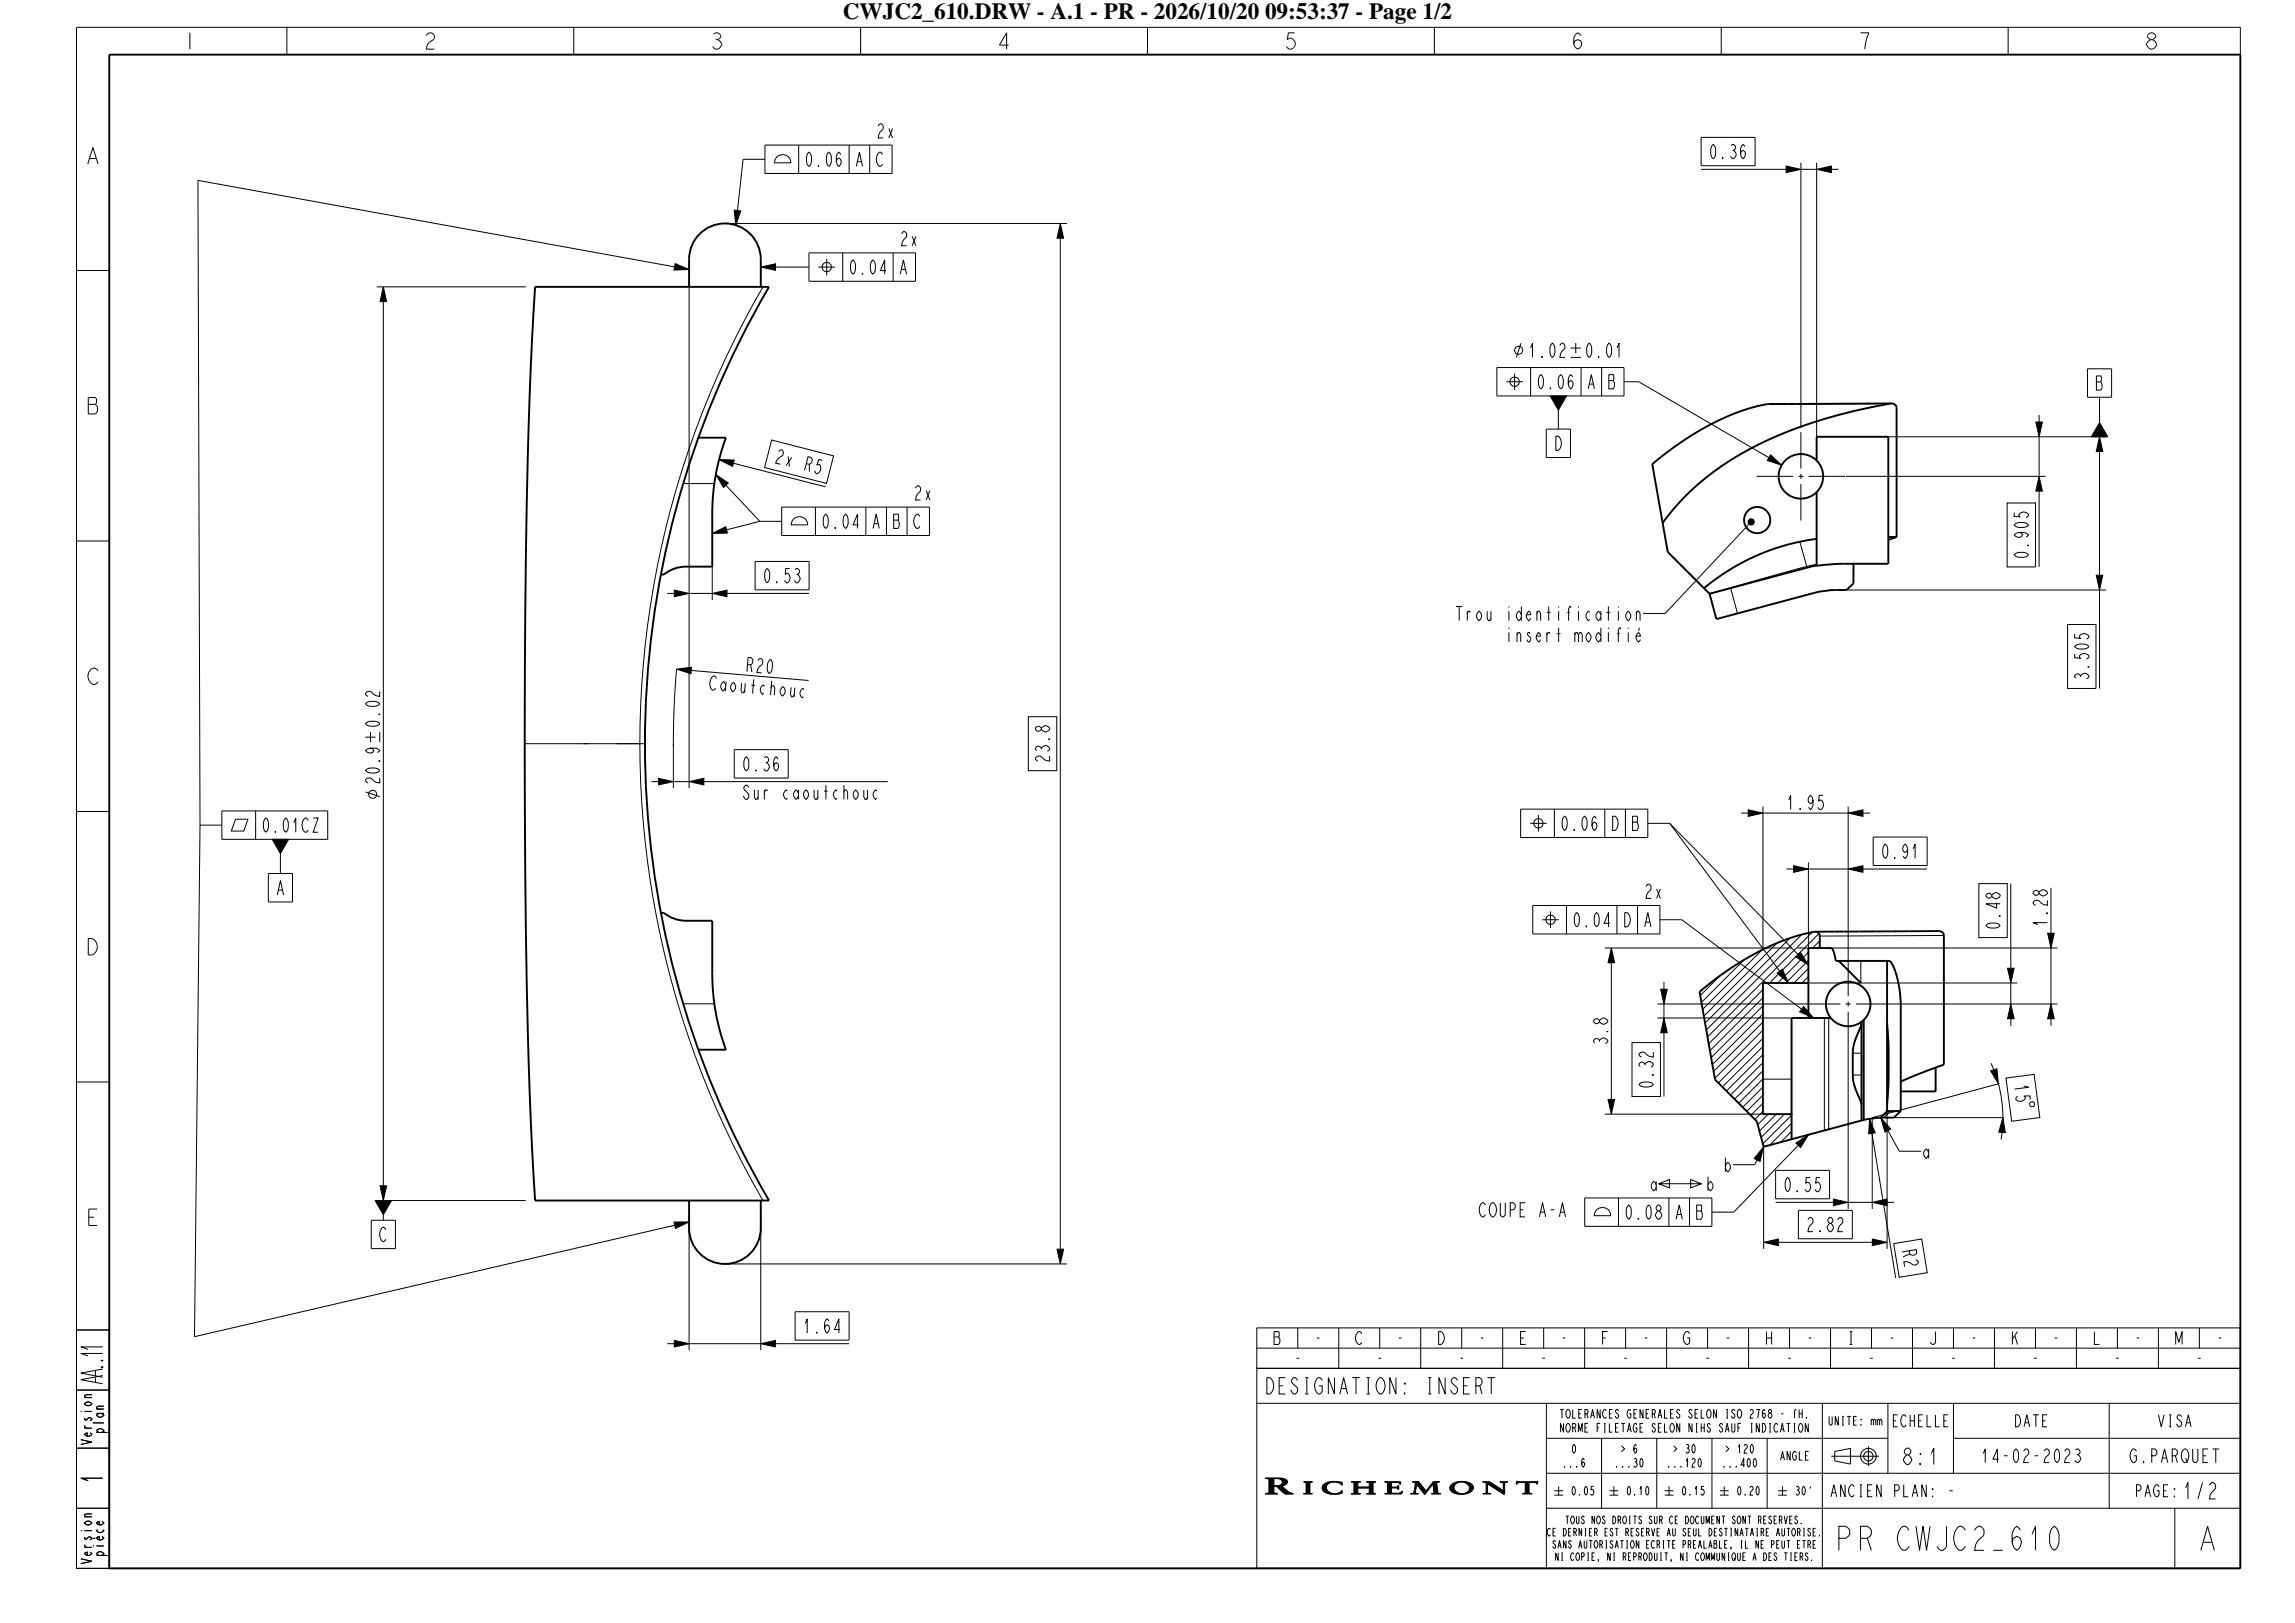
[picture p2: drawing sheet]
<svg xmlns="http://www.w3.org/2000/svg" width="420mm" height="297mm" viewBox="0 0 420 297" stroke-linecap="round" stroke-linejoin="round" font-family="sans-serif">
<defs><g id="words">
<g font-size="5.7">
<text x="335.1" y="283.7">PR CWJC2_610</text>
<text x="401.8" y="283.7">A</text>
</g>
<g font-size="5.2">
<text x="18.8" y="252.9" transform="rotate(-90 18.8 252.9)">A.1</text>
<text x="18.8" y="271.8" transform="rotate(-90 18.8 271.8)">1</text>
</g>
<g font-size="4.8">
<text x="286.8" y="65.4">±</text>
<text x="69.5" y="136.4" transform="rotate(-90 69.5 136.4)">±</text>
</g>
<text font-size="4.2" x="154.3" y="3.5">CWJC2_610.DRW - A.1 - PR - 2026/10/20 09:53:37 - Page 1/2</text>
<g font-size="3.9">
<text x="231.3" y="255.1">DESIGNATION:INSERT</text>
<text x="347.5" y="268">8:1</text>
<text x="399.3" y="274.3">1/2</text>
</g>
<g font-size="3.4">
<text x="160.3" y="25.2">2x</text>
<text x="312.6" y="29">0.36</text>
<text x="164.6" y="45">2x</text>
<text x="279.5" y="65.4">1.02</text>
<text x="289.9" y="65.4">0.01</text>
<text x="383.3" y="71.4">B</text>
<text x="284.3" y="82.4">D</text>
<text x="141.5" y="84.6" transform="rotate(14 141.5 84.6)">2x R5</text>
<text x="167.1" y="91.5">2x</text>
<text x="139.5" y="106.6">0.53</text>
<text x="371.2" y="102.4" transform="rotate(-90 371.2 102.4)">0.905</text>
<text x="266.1" y="113.6">Trou identification</text>
<text x="275.2" y="117.5">insert modifié</text>
<text x="136.2" y="122.9" transform="rotate(5 136.2 122.9)">R20</text>
<text x="382.3" y="124.7" transform="rotate(-90 382.3 124.7)">3.505</text>
<text x="129.6" y="126.2" transform="rotate(5 129.6 126.2)">Caoutchouc</text>
<text x="69.5" y="133.4" transform="rotate(-90 69.5 133.4)">0.02</text>
<text x="69.5" y="143.7" transform="rotate(-90 69.5 143.7)">20.9</text>
<text x="135.7" y="141.1">0.36</text>
<text x="192.1" y="139.7" transform="rotate(-90 192.1 139.7)">23.8</text>
<text x="135.7" y="146.3">Sur caoutchouc</text>
<text x="326.8" y="148.1">1.95</text>
<text x="344.1" y="157.1">0.91</text>
<text x="50.4" y="163.8">A</text>
<text x="300.8" y="164.4">2x</text>
<text x="366" y="170.3" transform="rotate(-90 366 170.3)">0.48</text>
<text x="374.7" y="169.8" transform="rotate(-90 374.7 169.8)">1.28</text>
<text x="294.2" y="191.4" transform="rotate(-90 294.2 191.4)">3.8</text>
<text x="302.6" y="199.4" transform="rotate(-90 302.6 199.4)">0.32</text>
<text x="368.6" y="198.4" transform="rotate(83 368.6 198.4)">15°</text>
<text x="315.3" y="214.4">b</text>
<text x="351.6" y="212">a</text>
<text x="301.7" y="217.9">a</text>
<text x="312.1" y="217.9">b</text>
<text x="326.2" y="218.1">0.55</text>
<text x="69.2" y="227.2">C</text>
<text x="269.2" y="222.7">COUPE A-A</text>
<text x="330.4" y="225.4">2.82</text>
<text x="348" y="228.7" transform="rotate(81 348 228.7)">R2</text>
<text x="146.8" y="243.9">1.64</text>
</g>
<g font-size="3.3">
<text x="361.3" y="267.7">14-02-2023</text>
<text x="388.6" y="267.7">G.PARQUET</text>
</g>
<g font-size="3.1">
<text x="232.7" y="246">B</text>
<text x="247.7" y="246">C</text>
<text x="262.7" y="246">D</text>
<text x="277.7" y="246">E</text>
<text x="292.7" y="246">F</text>
<text x="307.7" y="246">G</text>
<text x="322.7" y="246">H</text>
<text x="337.7" y="246">I</text>
<text x="352.7" y="246">J</text>
<text x="367.7" y="246">K</text>
<text x="382.7" y="246">L</text>
<text x="397.7" y="246">M</text>
</g>
<g font-size="2.9">
<text x="345.5" y="261.1">ECHELLE</text>
<text x="368.1" y="261.1">DATE</text>
<text x="394.3" y="261.1">VISA</text>
<text x="334.8" y="273.9">ANCIEN PLAN:-</text>
<text x="391" y="273.9">PAGE:</text>
</g>
<g font-size="2.6">
<text x="19" y="262.8" transform="rotate(-90 19 262.8)">plan</text>
<text x="16.8" y="265.1" transform="rotate(-90 16.8 265.1)">Version</text>
<text x="16.8" y="287" transform="rotate(-90 16.8 287)">Version</text>
<text x="19" y="285.4" transform="rotate(-90 19 285.4)">pièce</text>
</g>
<g font-size="2.3">
<text x="240.5" y="245.8">-</text>
<text x="255.5" y="245.8">-</text>
<text x="270.5" y="245.8">-</text>
<text x="285.5" y="245.8">-</text>
<text x="300.5" y="245.8">-</text>
<text x="315.5" y="245.8">-</text>
<text x="330.5" y="245.8">-</text>
<text x="345.5" y="245.8">-</text>
<text x="360.5" y="245.8">-</text>
<text x="375.5" y="245.8">-</text>
<text x="390.5" y="245.8">-</text>
<text x="405.5" y="245.8">-</text>
<text x="236.8" y="249.5">-</text>
<text x="251.8" y="249.5">-</text>
<text x="266.8" y="249.5">-</text>
<text x="281.8" y="249.5">-</text>
<text x="296.8" y="249.5">-</text>
<text x="311.8" y="249.5">-</text>
<text x="326.8" y="249.5">-</text>
<text x="341.8" y="249.5">-</text>
<text x="356.8" y="249.5">-</text>
<text x="371.8" y="249.5">-</text>
<text x="386.8" y="249.5">-</text>
<text x="401.8" y="249.5">-</text>
</g>
<g font-size="2.1">
<text x="282.7" y="259.5">TOLERANCES GENERALES SELON ISO 2768 - fH.</text>
<text x="282.7" y="262.1">NORME FILETAGE SELON NIHS SAUF INDICATION</text>
<text x="333.9" y="260.8">UNITE: mm</text>
<text x="285.6" y="268.5">...6</text>
<text x="287.4" y="265.9">0</text>
<text x="295" y="268.5">...30</text>
<text x="296.3" y="265.9">&gt; 6</text>
<text x="304.5" y="268.5">...120</text>
<text x="305.8" y="265.9">&gt; 30</text>
<text x="314.6" y="268.5">...400</text>
<text x="315.2" y="265.9">&gt; 120</text>
<text x="325.3" y="267.2">ANGLE</text>
</g>
<g font-size="1.8">
<text x="280.1" y="281.1">CE DERNIER EST RESERVE AU SEUL DESTINATAIRE AUTORISE.</text>
<text x="283.9" y="278.8">TOUS NOS DROITS SUR CE DOCUMENT SONT RESERVES.</text>
<text x="281.2" y="283.3">SANS AUTORISATION ECRITE PREALABLE, IL NE PEUT ETRE</text>
<text x="281.7" y="285.6">NI COPIE, NI REPRODUIT, NI COMMUNIQUE A DES TIERS.</text>
</g>
</g></defs>
<g fill="none" stroke="#000" stroke-width=".18">
<path d="M34.7 6v3M52.5 5v5M78 6.5l.6-.5h.3l.6 .5v.5l-.9 .8-.4 .5-.2 .7h1.5M105 5v5M130.6 6.3l.4-.3a.77 .77 0 0 1 .9 .8l-.6 .5M131 7.3h.3M131.3 7.3l.8 .7a1.06 1.06 0 0 1-1.1 1l-.6-.5M157.5 5v5M184.6 8.3h-1.7l1.3-2.3v3M210 5v5M236.9 6h-1.1l-.2 1.3 .4-.3a1.01 1.01 0 0 1 1.1 1 1.01 1.01 0 0 1-1.1 1l-.6-.5M262.5 5v5"/>
<path d="M288.2 7.5l.6-.2 .5 .2a1.07 1.07 0 0 1-.5 1.5 1.07 1.07 0 0 1-.6-1.5zM289.3 6.5l-.5-.5-.4 .3-.4 .7v1M315 5v5M340.5 6h1.5l-.6 1.8-.2 1.2M367.5 5v5M393.6 7.3l-.6-.5a.77 .77 0 0 1 .9-.8l.6 .5-.2 .5-.4 .3M393.6 7.3l-.8 .7a1.06 1.06 0 0 0 1.1 1l.8-.7v-.3l-.4-.5-.4-.2M393.6 7.3h.3M410 10v-5h-396v282h6v-43.6h-6M16.1 30l.9-3 .9 3M16.4 29h1.2M134.4 38.5l1.2 .1-.9 2.6z"/>
<path d="M140 26.5h23.3v5.2h-23.3zM140 29.1h-4l-1 9.4M142.2 28.7a1.53 1.53 0 0 1 1.6-.3 1.53 1.53 0 0 1 1 1.4h-3.1l.1-.5zM146.2 26.5v5.2M147.8 28.1l.2-.3a1.93 1.93 0 0 1 0 2.6 2.03 2.03 0 0 1-.2-2.3zM149.8 30.2l.1 .2h-.1zM151.5 28.1l.2-.3a1.93 1.93 0 0 1 0 2.6 2.03 2.03 0 0 1-.2-2.3zM153.9 28.3l-.4-.5a1.93 1.93 0 0 0 0 2.6 1.09 1.09 0 0 0 .4-1.3l-.4-.2-.3 .2-.1 .5M155.4 26.5v5.2M156.7 30.4l.6-2.6 .5 2.6M156.9 29.6h.7M159.2 26.5v5.2"/>
<path d="M161.5 28.3l-.3-.5a.79 .79 0 0 0-.7 .7 1.75 1.75 0 0 0 .4 1.9h.3l.3-.4M311.3 25.1h9.9v5.2h-9.9zM311.3 31h15.6M326.9 30.4l2.7 .6-2.7 .6zM329.6 29.8v48.5M329.6 31h2.9M332.5 31l2.7-.6v1.2zM332.5 29.8v50.1M335.2 31h1.3M14 49.5h6M69 52.5h27.2M70.2 52.5l.6 2.7h-1.2z"/>
<path d="M70.2 55.2v161.8M123.5 48.8l-87.3-15.8 .4 118M123.6 48.2l2.5 1.1-2.8 .1zM126.1 52.5v91.7M132.7 40.9h62.5M139.2 48.9l2.7-.6v1.2zM139.2 48.9h8.8M139.6 52.5a166.3 166.3 0 0 0 0 167.2M148 46.3h19.5v5.2h-19.5zM149.8 48.9h3M151.3 47.4v3M154.2 46.3v5.2"/>
<path d="M155.9 47.8l.2-.2a1.93 1.93 0 0 1 0 2.6 2.03 2.03 0 0 1-.2-2.4zM157.8 50l.1 .2h-.1zM159.5 47.8l.2-.2a1.93 1.93 0 0 1 0 2.6 2.03 2.03 0 0 1-.2-2.4zM162.1 49.5h-1l.8-1.9v2.6M163.4 46.3v5.2M164.8 50.2l.5-2.6 .6 2.6M165 49.3h.7M194 40.9l.6 2.7h-1.2zM194 43.6v185M16.2 72.8h1.3l.2 .2v.8l-.2 .2 .3 .5v.8l-.3 .5h-1.3zM16.2 74h1.3M273.9 67.3h23.3v5.2h-23.3z"/>
<path d="M275.7 69.9h3M277.2 68.3v3.1M278.4 62.8l-.9 2.6M280.1 67.3v5.2M281.8 68.8l.2-.2a1.93 1.93 0 0 1 0 2.6 2.03 2.03 0 0 1-.2-2.4zM283 78.5h4.4v5.2h-4.4zM283.7 72.5h3l-1.5 2.6zM283.7 70.9l.1 .3h-.1zM285.2 75.1v3.4M285.4 68.8l.2-.2a1.93 1.93 0 0 1 0 2.6 2.03 2.03 0 0 1-.2-2.4zM287.8 69l-.3-.4a1.93 1.93 0 0 0 0 2.6 1.09 1.09 0 0 0 .3-1.3l-.3-.3-.4 .3-.1 .4M289.3 67.3v5.2"/>
<path d="M290.7 71.2l.5-2.6 .6 2.6M290.9 70.3h.7M293.1 67.3v5.2M294.4 68.6h.8l.1 .2-.1 .8a1.19 1.19 0 0 1 0 1.6h-.8zM294.4 69.6h.8M297.2 69.9h2.7l23.8 13.9M329.6 79.1v6.7M345.6 79.9h39.8M346 73.8l-22.6 .2M372.6 77.2h1.2l-.6 2.7zM373.2 75.9v1.3M373.2 79.9v7.3"/>
<path d="M382 67.5h4.4v5.2h-4.4zM384.2 79.9l.6 2.7h-1.2zM384.2 77.3l1.5 2.6h-3zM384.2 72.7v4.6M14 99h6M125 88.5h5.7M130.3 97.6l2.5-1.2 .3 1.1zM131 86.8l2.3 1.6-.9 .8zM131.6 84.1l2.8 .1-.3 1.2zM132.8 88.8l6.3 6.6M134.2 84.8l16.9 4.3M139.1 95.4l-6.1 1.6"/>
<path d="M139.1 95.4h4M141.2 80.5l11.3 2.9-1.2 5.1-11.4-2.9zM143.1 92.8h27v5.2h-27zM145.2 95a1.53 1.53 0 0 1 1.7-.3 1.53 1.53 0 0 1 .9 1.3h-3l.1-.5zM149.2 92.8v5.2M150.9 94.3l.2-.2a1.93 1.93 0 0 1 0 2.6 2.03 2.03 0 0 1-.2-2.4zM152.8 96.5l.1 .2h-.1zM154.5 94.3l.3-.2a1.93 1.93 0 0 1 0 2.6 2.03 2.03 0 0 1-.3-2.4zM157.1 96h-1l.8-1.9v2.6M158.5 92.8v5.2M159.8 96.7l.5-2.6 .6 2.6M160 95.8h.7"/>
<path d="M162.2 92.8v5.2M163.5 94.1h.8l.2 .2-.2 .9a1.19 1.19 0 0 1 0 1.5h-.8zM163.5 95.2h.8M166 92.8v5.2M168.3 94.5l-.3-.4a.79 .79 0 0 0-.7 .6 1.75 1.75 0 0 0 .5 2h.2l.3-.4M319.9 95.2l.4-.3 .5 .1 .3 .5-.3 .5-.5 .1-.4-.3zM320.1 95.9l-15.4 16.4M321.5 87.2h6.7M324 83.2l2.1 1.9-2.7-.8zM329.1 87.2h.9M329.4 99.1l1.2 4.6M329.6 86.7v.9"/>
<path d="M329.6 88.6v6.6M331 87.2h6.7M337.8 87.2h36.6M367.3 92h5.2v11.7h-5.2zM373.2 87.2l.6 2.7h-1.2zM373.2 89.9v13.8M384.2 82.6v22.7M122.1 108.6h1.3M123.4 108l2.7 .6-2.7 .6zM126.1 108.6h4.2M130.3 108.6l2.7-.6v1.2zM130.3 103.7v6.1"/>
<path d="M133 108.6h15.1M138.2 102.7h9.9v5.2h-9.9zM316.7 107.6l1.3 4.7M330.6 103.7l.1 .2M330.6 103.7l-17.7 4.9M330.6 103.7h.1M332.5 103.3l-1.9 .4M337.9 108h47.5M378.4 114.3h5.2v11.7h-5.2zM383.6 105.3h1.2l-.6 2.7zM384.2 108v18M17.9 122.8l-.5-.5a1.44 1.44 0 0 0-1.2 2.2l.8 .8h.4l.5-.5"/>
<path d="M96 136.1h22M123.2 136.1v8.1M123.8 122.5l2.8-.4-.2 1.2zM123.8 122.5l-.4 7-.2 7M126.5 122.7l21.5 1.8M134.4 137.2h9.9v5.2h-9.9zM188.2 131.2h5.2v9.8h-5.2zM14 148.5h6M36.6 151l-1 93.6 87.9-20.4M36.6 151h4M40.6 148.4h19.4v5.2h-19.4zM43.1 149.9h2.3l-.8 2.2h-2.3z"/>
<path d="M46.8 148.4v5.2M48.4 149.9l.3-.2a1.93 1.93 0 0 1 0 2.6 2.03 2.03 0 0 1-.3-2.4zM49.1 159.9h4.4v5.2h-4.4zM49.8 153.6h3l-1.5 2.6zM50.4 152.1l.1 .2h-.1zM51.3 156.2v3.7M52.1 149.9l.2-.2a1.93 1.93 0 0 1 0 2.6 2.03 2.03 0 0 1-.2-2.4zM53.8 150.6l.3-.9v2.6M56.4 150.1l-.3-.4a.79 .79 0 0 0-.7 .6 1.75 1.75 0 0 0 .4 2h.3l.3-.4M57.3 149.7h.9l-.9 2.6h.9M66.9 144.9l2.6 .9M119.2 143h1.3"/>
<path d="M120.5 142.4l2.7 .6-2.7 .6zM123.2 143h2.9M126.1 143l2.7-.6v1.2zM128.8 143h33.7M278.3 148.1h23.3v5.2h-23.3zM280 150.7h3.1M281.5 149.1v3.1M284.5 148.1v5.2M286.1 149.6l.2-.2a1.93 1.93 0 0 1 0 2.6 2.03 2.03 0 0 1-.2-2.4zM288.1 151.7l.1 .3h-.1zM289.8 149.6l.2-.2a1.93 1.93 0 0 1 0 2.6 2.03 2.03 0 0 1-.2-2.4zM292.1 149.8l-.3-.4a1.93 1.93 0 0 0 0 2.6 1.09 1.09 0 0 0 .3-1.3l-.3-.3-.3 .3-.1 .4"/>
<path d="M293.7 148.1v5.2M295.1 149.4a.8 .8 0 0 1 .9 .6 1.75 1.75 0 0 1-.4 2h-.5zM297.5 148.1v5.2M298.8 149.4h.8l.1 .2-.1 .8a1.19 1.19 0 0 1 0 1.6h-.8zM298.8 150.4h.8M301.6 150.7h4M305.6 150.7l20.1 27M305.6 150.7l23.5 24M318.6 148.8h1.3M319.9 148.2l2.7 .6-2.7 .6zM322.6 147.6v25.9M322.6 148.8h15.6"/>
<path d="M326.9 159h1.3M328.2 158.4l2.7 .6-2.7 .6zM330.9 157.8v15.7h-1.9M330.9 159h7.3M338.2 148.8l2.7-.6v1.2zM338.2 159l2.7-.6v1.2zM338.2 147.6v34.7M340.9 159h11.8M340.9 148.8h1.3M342.8 153.2h9.9v5.2h-9.9zM16.2 171.8a1.47 1.47 0 0 1 1.4 .6 1.47 1.47 0 0 1 .1 1.6l-.8 .8h-.7zM280.5 165.7h23.3v5.2h-23.3z"/>
<path d="M282.2 168.3h3.1M283.8 166.8v3M286.7 165.7v5.2M288.3 167.2l.3-.2a1.93 1.93 0 0 1 0 2.6 2.03 2.03 0 0 1-.3-2.4zM290.3 169.4l.1 .2h-.1zM292 167.2l.2-.2a1.93 1.93 0 0 1 0 2.6 2.03 2.03 0 0 1-.2-2.4zM293.7 173.5h34.3M294.6 169h-1l.8-2v2.6M294.9 173.5l.6 2.7h-1.2zM294.9 176.2v25M295.9 165.7v5.2M297.3 167a.8 .8 0 0 1 1 .7 1.75 1.75 0 0 1-.5 1.9h-.5z"/>
<path d="M299.7 165.7v5.2M301 169.6l.6-2.6 .5 2.6M301.2 168.7h.7M303.8 168.3h4l21.9 16.4M304.5 179.7v1.3M314.8 178.6l-3.6 3.6M319.2 175.7l-7.8 7.7M322.5 173.8l-10.9 10.9M325.2 172.6l-13.4 13.4M325.2 178.1l1-.7 1.1 2.5zM327.6 171.7l-15.6 15.5M328.6 175.1l.9-.8 1.4 2.3z"/>
<path d="M329.7 171l-17.4 17.5M330.9 174.3l-5.6 5.6M330.9 175.7l-4.1 4.2M330.9 177.2l-2.6 2.7M330.9 178.7l-1.1 1.2M330.9 179.9h38.3M331.7 170.6l-19.2 19.2M332.9 170.8l-9.1 9.1M333 172.2l-1.3 1.3M335.1 173.5h41.4M340.5 175.8v4.1M355.7 171.2l-22.7 .1"/>
<path d="M362.1 161.7h5.2v9.9h-5.2zM367.4 177.2h1.2l-.6 2.7zM368 161.7v15.5M368 179.9v3.8M374.7 170.8h1.2l-.6 2.7zM375.3 162.5v8.3M375.3 173.5v10.2M14 198h6M125 183.7h5.7M298.7 190.8h5.2v9.9h-5.2zM303.3 186.3h24.6M303.3 183.7h33.5"/>
<path d="M303.9 181h1.2l-.6 2.7zM304.5 186.3l.6 2.7h-1.2zM304.5 183.7v2.6M304.5 189v11.7M322.6 181.1l-9.9 9.9M322.6 182.6l-9.7 9.7M322.6 184.1l-9.4 9.4M322.6 185.5l-9.2 9.3M322.6 187l-9 9.1M322.6 188.5l-8.8 8.8M322.6 190l-8.1 8.2M322.6 191.5l-7.4 7.4"/>
<path d="M322.6 193l-6.6 6.6M322.6 194.5l-5.9 5.9M322.6 195.9l-5.2 5.2M322.6 197.4l-4.4 4.5M322.6 198.9l-3.7 3.7M322.6 197.5h5.3M330.1 184.2l1.8 2.1-2.5-1.2zM333.9 186.3v20.6M334.7 186.3v20.4M337.8 183.7h.9M338.2 183.3v.9M338.2 185.1v36.1"/>
<path d="M339.1 196.7h1.6M339.1 192.7h1.6M345.3 196.7h.3M345.3 192.7h.3M364.3 196l1.2-.4 .2 2.7zM364.4 194.6l.5 1.2M365.7 198.3a23.9 23.9 0 0 1 .8 6.2M365.9 198.3l-23.3 6.2M367.1 197.3l5.2-.7 1 7.9-5.2 .7zM368 183.7l.6 2.7h-1.2zM368 186.4v1.3M375.3 183.7l.6 2.7h-1.2z"/>
<path d="M375.3 186.4v1.3M376.5 183.7h-36.9M68.7 219.7h3l-1.5 2.6zM69 219.7h27.2M69.6 217h1.2l-.6 2.7zM290 219.2h23.3v5.2h-23.3zM293.7 203.9h28.9M294.3 201.2h1.2l-.6 2.7zM296.2 219.2v5.2M303.6 216.6l1.9-.7v1.5l-1.9-.8h7.8l-2-.7v1.5l2-.8M305.4 219.2v5.2M309.2 219.2v5.2"/>
<path d="M321.6 212.3l-.5 .8h-4M322.6 200.4l-2.9 3M322.6 201.9l-2.2 2.2M322.6 203.4l-1.5 1.4M322.8 209.8l-.7 2.7-1.1-.5zM322.8 209.8v18.7M323.6 203.9l-1.9 1.9M324.9 214.2h9.9v5.2h-9.9zM325.1 203.9l-3.1 3.1M326.6 203.9l-4.3 4.2M327.9 204.1l-5.3 5.2M327.9 205.6l-4 3.9"/>
<path d="M327.9 207l-2 2M327.9 203.9h.2M328.7 209.2l2.3-1.5-1.5 2.3zM329.1 209.6l-11.8 12.2h-4M335.5 219.4l2.7 .6-2.7 .6zM342.1 204.7l1.1 2.6-1.2 .2zM342.6 207.4l4.3 26.4M342.6 204.5v16.7M344.2 204.5l1.8 2.1-1 .6zM345.3 203.3v25.2M345.5 206.9l2.1 3.8h4M345.9 203.3l-1.2 1.2h-2.1"/>
<path d="M346.6 204.5h20.1M366.4 207.2l-.2 1.3M366.5 204.5l.5 2.8-1.2-.1zM16.2 222.8h1M17.7 221.3h-1.5v3h1.5M67.9 223.3h4.5v5.2h-4.5zM70.2 222.3v1M123.3 223.6h2.8l-2.5 1.2zM126.1 222.7v24.4M132.7 231.3h62.5M139.2 223.1v24M193.4 228.6h1.2l-.6 2.7z"/>
<path d="M292.2 221.4a1.53 1.53 0 0 1 1.6-.3 1.53 1.53 0 0 1 1 1.4h-3.1l.2-.6zM297.8 220.7l.3-.2a1.93 1.93 0 0 1 0 2.6 2.03 2.03 0 0 1-.3-2.4zM299.8 222.9l.1 .2h-.1zM301.5 220.7l.2-.2a1.93 1.93 0 0 1 0 2.6 2.03 2.03 0 0 1-.2-2.4zM303.2 221.8l.2-.2a.76 .76 0 0 1 .7 .8 .76 .76 0 0 1-.7 .7l-.2-.2a.74 .74 0 0 1 0-1.1zM303.4 221.6a.56 .56 0 0 1-.3-.6 .56 .56 0 0 1 .5-.5 .59 .59 0 0 1 .4 .6 .59 .59 0 0 1-.4 .5M306.7 223.1l.6-2.6 .6 2.6M307 222.3h.6M310.5 220.5h.8l.1 .2-.1 .9a1.19 1.19 0 0 1 0 1.5h-.8zM310.5 221.6h.8M322.8 227.3l2.7-.6v1.2zM324.9 220h10.6"/>
<path d="M325.5 227.3h17.1M329.1 221.5h9.9v5.2h-9.9zM338.2 220h4.4M342.6 220l2.7-.6v1.2zM342.6 226.7l2.7 .6-2.7 .6zM345.3 220h1.3M346.6 227.6l5.1-.9 1 6.2-5.1 .8zM122.1 245.9h1.3M123.4 245.3l2.7 .6-2.7 .6zM126.1 245.9h13.1M139.2 245.9l2.7-.6v1.2zM141.9 245.9h13.5"/>
<path d="M145.5 240h9.9v5.2h-9.9zM230 243h180v44h-180zM230 256.8h180M230 250.4h180M230 246.7h180M237.5 243v3.7M245 243v7.4M252.5 243v3.7M260 243v7.4M267.5 243v3.7M275 243v7.4M282.5 243v3.7"/>
<path d="M283 256.8v30.2M290 243v7.4M297.5 243v3.7M305 243v7.4M312.5 243v3.7M320 243v7.4M327.5 243v3.7M333.5 256.8v30.2M335 243v7.4M342.5 243v3.7M345.5 256.8v12.8M350 243v7.4"/>
<path d="M357.5 243v3.7M357.5 256.8v12.8M365 243v7.4M372.5 243v3.7M380 243v7.4M386 256.8v19.2M387.5 243v3.7M395 243v7.4M402.5 243v3.7M20 265h-6M20 276h-6M231.6 270.6h3.2"/>
<path d="M231.6 273.4h2.2M232.1 273.3h1.2M232.1 270.7h1M232.2 273.2h1M232.2 270.8h.9M232.2 273.1h.9M232.2 270.9h.9M232.2 270.9v2.2l-.2 .2h-.4v.1h2.2v-.1l-.6-.2-.1-1.1M232.2 270.9l-.1-.3h-.5v-.1h2.7l1.1 .3 .2 .3-.1 .3-.3 .3-.7 .2M232.2 271h.9M232.2 271.1h.9M232.2 271.2h.9"/>
<path d="M232.2 271.3h.9M232.2 271.4h.9M232.2 271.5h.9M232.2 271.6h.9M232.2 271.7h.9M232.2 271.8h.9M232.2 271.9h.9M232.2 272h2.4M232.2 272.1h2.5M232.2 272.2h.9M232.2 272.3h.9M232.2 272.4h.9"/>
<path d="M232.2 272.5h.9M232.2 272.6h.9M232.2 272.7h.9M232.2 272.8h.9M232.2 272.9h.9M232.2 273h.9M233.1 270.6h.8l.5 .2 .3 .3-.1 .4-.5 .3-1 .1zM233.8 272.2h1M233.9 272.3h1M233.9 271.9h.9M234 272.4h1M234.1 272.5h1.1"/>
<path d="M234.2 270.7h.9M234.2 272.6h1.1M234.3 271.8h.8M234.3 272.7h1.1M234.4 270.8h.9M234.4 272.8h1.1M234.5 271.7h.8M234.5 270.9h1M234.5 272.9h1.1M234.5 271.9l1.4 1.2 .8 .2v.1l-1.6-.1-1.5-1.3M234.6 271.6h.8M234.6 271h.9"/>
<path d="M234.6 271.5h.9M234.6 271.1h1M234.6 273h1.1M234.7 271.4h.9M234.7 271.2h.9M234.7 271.3h.9M234.7 273.1h1.2M234.9 273.2h1.2M235 273.3h1.4M235.1 273.4h1.6M238.6 273.3l1.6 .1zM238.6 271.1l1.6 .1z"/>
<path d="M238.8 271.2l.2 .2v1.7l-.2 .2M239 273.2h.8M239 271.3h.8M239 273.1h.7M239 271.4h.7M239 271.5h.7M239 272.2h.7M239 272.1h.7M239 272h.7M239 271.9h.7M239 271.8h.7M239 271.7h.7"/>
<path d="M239 271.6h.7M239 272.8h.7M239 272.9h.7M239 272.7h.7M239 272.6h.7M239 272.5h.7M239 272.4h.7M239 272.3h.7M239 273h.7M239.8 273.2l.1 .1M239.9 271.2l-.2 .2 .1 1.8M242 272.3h.7"/>
<path d="M242 272.2h.7M242 272.4h.7M242 272.5h.8M242 272.1h.7M242 272.6h.8M242 272h.8M242.1 272.7h.8M242.1 271.9h.7M242.1 272.8h.8M242.1 271.8h.8M242.2 272.9h.8M242.2 271.7h.7"/>
<path d="M242.3 273h.8M242.3 271.6h.7M242.5 273.1h.8M242.5 271.5h.7M242.7 271.4h.6M242.7 273.2h.8M242.9 271.3h.7M242.9 273.3h.9M243.3 271.2h1.8M243.3 273.4h1.8M244.8 271.3h.8M244.8 273.3h.8"/>
<path d="M245.1 273.2h.5M245.1 271.4h.5M245.3 273.1h.3M245.3 271.5h.3M245.4 273h.2M245.4 271.6h.3M245.5 271.7h.2M245.5 272.9h.2M245.5 271.8h.1M245.5 271.8l-.6-.5-1.1-.1-.8 .4-.3 .6 .3 .7 .8 .4 1.1-.1 .6-.4M245.5 272.8h.1M245.5 272.8h.2l-.1 .5"/>
<path d="M245.6 271.2l-1.5-.1-1 .1-.8 .4-.3 .6 .2 .7 .8 .4 1.1 .1 1.5-.1M245.6 271.2l.1 .6h-.2M247.3 271.2h1.7M247.3 273.4h1.7M247.7 273.3h.9M247.7 271.3h.9M247.8 273.2h.7M247.8 271.4h.7M247.8 272.7h.7M247.8 273.1h.7M247.8 273h.7M247.8 272.9h.7"/>
<path d="M247.8 272.8h.7M247.8 272.6h.7M247.8 272.5h.7M247.8 272.4h.7M247.8 272.3h3.5M247.8 272.2h3.5M247.8 272.1h.7M247.8 272h.7M247.8 271.9h.7M247.8 271.8h.7M247.8 271.7h.7M247.8 271.6h.7"/>
<path d="M247.8 271.5h.7M248.5 273.1l.1 .2 .4 .1h-1.7l.4-.2 .1-.1M250.1 273.4h1.7M250.1 271.2h1.7M250.5 273.3h.9M250.5 271.3h.9M250.6 273.2h.7M250.6 271.4h.7M250.6 272.1h.7M250.6 272h.7M250.6 271.9h.7M250.6 271.8h.7"/>
<path d="M250.6 271.7h.7M250.6 271.6h.7M250.6 271.5h.7M250.6 272.5h.7M250.6 272.4h.7M250.6 272.7h.7M250.6 272.6h.7M250.6 272.8h.7M250.6 273h.7M250.6 272.9h.7M250.6 273.1h.7M250.6 273.1v-.8h-2.1v.8"/>
<path d="M251.3 273.1l.1 .2 .4 .1h-1.7l.4-.2 .1-.1M251.3 273.1v-1.7l.5-.3h-1.7l.5 .3v.7h-2.1v-.8l.5-.2h-1.7l.5 .3v1.7M253.7 271.2l.2 .2M253.9 273.2l-.2 .1M253.9 273.2h.9M253.9 271.3h.7M253.9 273.1h.8M253.9 271.4h.7M253.9 271.4v1.8M253.9 271.5h.7M253.9 271.6h.7M253.9 271.7h.7"/>
<path d="M253.9 271.9h.7M253.9 271.8h.7M253.9 272h.7M253.9 272.1h.7M253.9 272.2h2.1M253.9 272.4h.7M253.9 272.3h.7M253.9 272.5h.7M253.9 272.6h.7M253.9 272.7h.7M253.9 272.8h.7M253.9 273h.7"/>
<path d="M253.9 272.9h.7M254.6 272.1h1l.4-.2v.7M255.6 272.1h.4M255.7 272.3h.3M255.8 272h.2M255.8 272.4h.2M255.8 271.9h.2M255.8 272.5h.2M256 271.3h.3M256 272.6h-.2l-.3-.3h-.9v.7l.2 .2a2.31 2.31 0 0 0 1.6-.1l.3-.2-.2 .5h-3.1l3.1-.1M256.1 271.4h.2M256.1 273.2h.5"/>
<path d="M256.1 271.5h.2M256.2 271.6h.1M256.2 271.6l-.3-.3h-1.3v.8M256.3 273.1h.3M256.3 271.2l-2.9-.1h2.9v.5h-.1M256.4 273h.3M256.5 272.9h.2M258.1 273.3h1.5M258.6 273.2h.5M258.7 273.1h.3M258.8 273.1l-.2 .2-.5 .1h1.5l-.5-.2M258.8 273h.2"/>
<path d="M258.8 272.9h.3M258.8 272.8h.3M258.8 271.2h.9M258.8 272.7h.3M258.8 272.6h.3M258.8 272.5h.3M258.9 272.4h.2M258.9 272.3h.3M258.9 272.2h.3M258.9 272.1h.3M258.9 272h.3M258.9 271.3l.1 .3-.2 1.5"/>
<path d="M258.9 271.3l-.4-.2h1.1l1.4 1.7 1.3-1.7h1.2l-.4 .1-.2 .3M258.9 271.3h.9M258.9 271.9h.3M259 271.8h.2M259 271.7h.2M259 271.6h1M259 271.4h.9M259 271.5h1M259.1 273.2l.2-1.6 1.4 1.8 1.5-1.8 .2 1.6M259.4 271.7h.7M259.4 271.8h.8M259.5 271.9h.8"/>
<path d="M259.6 272h.7M259.7 272.1h.7M259.7 272.2h.8M259.8 272.3h.8M259.9 272.4h.8M260 272.5h.7M260 272.6h.8M260.1 272.7h.8M260.2 272.8h1M260.3 272.9h.9M260.4 273h.7M260.4 273.1h.6"/>
<path d="M260.5 273.2h.4M260.6 273.3h.3M261 272.7h.3M261.1 272.6h.3M261.2 272.5h.3M261.3 272.4h.3M261.4 272.3h.2M261.4 272.2h.3M261.5 272.1h.3M261.6 272h.3M261.7 271.9h.2M261.8 271.8h.2"/>
<path d="M261.8 271.7h.3M261.9 271.6h.3M261.9 273.3h1.8M262 271.5h1M262.1 271.4h.8M262.1 271.3h.9M262.2 271.2h.9M262.2 271.6h.8M262.3 271.7h.7M262.3 271.8h.7M262.3 271.9h.7M262.3 272h.7"/>
<path d="M262.3 272.1h.7M262.3 272.2h.7M262.3 272.3h.8M262.3 272.4h.8M262.4 272.5h.7M262.4 272.6h.7M262.4 272.7h.7M262.4 273.2h.8M262.4 272.8h.7M262.4 272.9h.7M262.4 273h.8M262.4 273.1h.8"/>
<path d="M262.9 271.5l.3 1.6M263.2 273.1l.5 .3h-1.8l.5-.2M265.3 272.3h.8M265.3 272.4h.8M265.3 272.2h.8M265.3 272.5h.8M265.4 272.1h.7M265.4 272.6h.8M265.4 272h.7M265.4 272.7h.8M265.5 271.9h.7M265.5 272.8h.8"/>
<path d="M265.5 271.8h.7M265.6 272.9h.8M265.6 271.7l1.1-.5 1.5-.1 1.1 .5 .3 .3 .1 .4-.3 .5-.7 .4-.9 .2h-1l-.8-.3-.6-.4-.1-.5zM265.6 271.7h.7M265.7 273h.8M265.8 271.6h.6M265.8 273.1h.9M265.9 271.5h.6M266 273.2h.8M266.1 271.4h.6M266.3 273.3h.8M266.3 271.6l.8-.4 1 .1 .7 .5 .1 .4v.4l-.3 .4-.5 .2-.6 .1-.6-.1-.5-.3-.3-.4v-.5z"/>
<path d="M266.4 271.3h.5M266.6 273.4h1.6M266.8 271.2h1.5M267.9 271.3h.8M268 273.3h.6M268.2 271.4h.7M268.3 273.2h.5M268.4 271.5h.7M268.5 273.1h.5M268.5 271.6h.8M268.6 273h.6M268.6 271.7h.8"/>
<path d="M268.7 272.9h.6M268.7 271.8h.8M268.8 272.8h.6M268.8 271.9h.8M268.8 272h.8M268.8 272.7h.7M268.9 272.1h.7M268.9 272.6h.7M268.9 272.2h.8M268.9 272.5h.7M268.9 272.3h.8M268.9 272.4h.7"/>
<path d="M271.4 273.3l1.4 .1zM271.7 271.2l.3 .3M271.9 273.2h.4M271.9 271.3h.9M272 273.1h.2M272 271.4h1M272 273h.2M272 271.5h1.2M272 273l-.3 .3M272 272.9h.2M272 272.8h.2M272 272.7h.2"/>
<path d="M272 272.6h.2M272 272.5h.2M272 272.4h.2M272 272.3h.2M272 272.2h.2M272 272.1h.2M272 272h.2M272 271.9h.2M272 271.8h.2M272 271.7h.2M272 271.6h.2M272 271.5v1.5"/>
<path d="M272.2 273l.1 .2M272.3 273.2l.2 .1M272.4 271.6h.9M272.5 271.7h1M272.7 271.8h.9M272.7 271.2l-1.3-.1h1.2l2.5 1.7v-1.3M272.8 271.9h1M273 272h.9M273.1 272.1h1M273.3 272.2h.9M273.4 272.3h1M273.6 272.4h1"/>
<path d="M273.8 272.5h.9M273.9 272.6h1M274.1 272.7h.9M274.2 272.8h1.2M274.4 272.9h1M274.5 271.1l1.4 .1zM274.5 273h.9M274.7 273.1h.7M274.8 271.2l.3 .3M274.8 273.2h.6M275 273.3h.4M275 271.3h.4"/>
<path d="M275.1 271.4h.3M275.1 271.5h.3M275.1 272.7h.3M275.1 272.6h.3M275.1 272.5h.3M275.1 272.4h.3M275.1 272.3h.3M275.1 272.2h.3M275.1 272.1h.3M275.1 272h.3M275.1 271.9h.3M275.1 271.8h.3"/>
<path d="M275.1 271.7h.3M275.1 271.6h.3M275.2 273.4h.2M275.4 271.5v2l-3.2-2v1.5M275.7 271.2l-.3 .3M277.5 271.5h.2M277.5 271.4h.3M277.5 271.3h.5M277.5 271.2h3.9M277.6 271.1h.2M278.6 273.3l1.8 .1zM279.1 273.2h.8"/>
<path d="M279.1 273.1h.7M279.1 273h.7M279.1 272.9h.7M279.1 272.8h.7M279.1 272.7h.7M279.1 272.6h.7M279.1 272.5h.7M279.1 272.4h.7M279.1 272.3h.7M279.1 272.2h.7M279.1 272.1h.7M279.1 272h.7"/>
<path d="M279.1 271.9h.7M279.1 271.8h.7M279.1 271.7h.7M279.1 271.6h.7M279.1 271.5h.7M279.1 271.4h.7M279.1 271.3v1.8l-.2 .2M279.8 271.3v1.8l.3 .2M281 271.3h.4M281.1 271.4l.1 .2M281.2 271.4h.2M281.2 271.5h.2"/>
<path d="M281.2 271.6h.1M281.3 271.1h.1M281.4 271.1h-3.5l-.3-.1-.1 .6 .6-.3 3 .1M281.4 271.1v.5h-.2M283 276h127M283 269.6h127M283 263.2h62.5M284.4 272.8h1.6M284.4 273.6h1.6M285.3 272v1.6M287.9 272.1l.1-.1a1.19 1.19 0 0 1 0 1.6 1.25 1.25 0 0 1-.1-1.5zM289 273.5l.1 .1z"/>
<path d="M290.1 272.1l.1-.1a1.19 1.19 0 0 1 0 1.6 1.25 1.25 0 0 1-.1-1.5zM291.6 272h-.4l-.1 .7 .2-.2a.55 .55 0 0 1 .4 .6 .55 .55 0 0 1-.4 .5l-.2-.3M293.1 263.2v12.8M294.5 272.8h1.6M294.5 273.6h1.6M295.3 272v1.6M298 272.1l.1-.1a1.19 1.19 0 0 1 0 1.6 1.25 1.25 0 0 1-.1-1.5zM299.1 273.5l.1 .1zM300.1 272.5l.2-.5v1.6M301.3 272.1l.2-.1a1.19 1.19 0 0 1 0 1.6 1.25 1.25 0 0 1-.2-1.5zM303.2 263.2v12.8M304.6 272.8h1.6"/>
<path d="M304.6 273.6h1.6M305.4 272v1.6M308.1 272.1l.1-.1a1.19 1.19 0 0 1 0 1.6 1.25 1.25 0 0 1-.1-1.5zM309.2 273.5l.1 .1zM310.2 272.5l.2-.5v1.6M311.8 272h-.4l-.1 .7 .2-.2a.55 .55 0 0 1 .4 .6 .55 .55 0 0 1-.4 .5l-.2-.3M313.3 263.2v12.8M314.7 272.8h1.7M314.7 273.6h1.7M315.5 272v1.6M318.2 272.1l.1-.1a1.19 1.19 0 0 1 0 1.6 1.25 1.25 0 0 1-.1-1.5zM319.3 273.5l.1 .1z"/>
<path d="M320.3 272.3l.3-.3a.53 .53 0 0 1-.1 .9l-.2 .7h.5M321.5 272.1l.2-.1a1.19 1.19 0 0 1 0 1.6 1.25 1.25 0 0 1-.2-1.5zM323.4 263.2v12.8M325.4 272.8h1.6M325.4 273.6h1.6M326.2 272v1.6M328.7 272.1l.2-.1 .3 .1v.3l-.2 .3a.49 .49 0 0 1 .3 .5 .49 .49 0 0 1-.4 .4l-.2-.3M328.9 272.7h.1M329.9 272.1l.2-.1a1.19 1.19 0 0 1 0 1.6 1.25 1.25 0 0 1-.2-1.5zM331.4 272l-.2 .4M335.1 266.5h8.7M335.8 265.6l2.9-.6v2.9l-2.9-.6z"/>
<path d="M341.9 264.7v3.6M357.5 263.2h52.5M398 276v11"/>
<circle cx="151.3" cy="48.9" r=".87"/>
<circle cx="277.2" cy="69.9" r=".87"/>
<circle cx="277.9" cy="64.1" r=".75"/>
<circle cx="68.2" cy="145.4" r=".75"/>
<circle cx="281.5" cy="150.7" r=".87"/>
<circle cx="283.8" cy="168.3" r=".87"/>
<circle cx="341.9" cy="266.5" r="1.44"/>
<circle cx="341.9" cy="266.5" r=".86"/>
</g>
<g fill="#000">
<path d="M326.9 30.4l2.7 .6-2.7 .6zM332.5 31l2.7-.6v1.2zM70.2 52.5l.6 2.7h-1.2zM123.6 48.2l2.5 1.1-2.8 .1zM134.4 38.5l1.2 .1-.9 2.6zM139.2 48.9l2.7-.6v1.2zM194 40.9l.6 2.7h-1.2zM283.7 72.5h3l-1.5 2.6zM372.6 77.2h1.2l-.6 2.7zM384.2 79.9l.6 2.7h-1.2zM384.2 77.3l1.5 2.6h-3zM130.3 97.6l2.5-1.2 .3 1.1z"/>
<path d="M131 86.8l2.3 1.6-.9 .8zM131.6 84.1l2.8 .1-.3 1.2zM319.9 95.2l.4-.3 .5 .1 .3 .5-.3 .5-.5 .1-.4-.3zM324 83.2l2.1 1.9-2.7-.8zM373.2 87.2l.6 2.7h-1.2zM123.4 108l2.7 .6-2.7 .6zM130.3 108.6l2.7-.6v1.2zM383.6 105.3h1.2l-.6 2.7zM123.8 122.5l2.8-.4-.2 1.2zM49.8 153.6h3l-1.5 2.6zM120.5 142.4l2.7 .6-2.7 .6zM126.1 143l2.7-.6v1.2z"/>
<path d="M319.9 148.2l2.7 .6-2.7 .6zM328.2 158.4l2.7 .6-2.7 .6zM338.2 148.8l2.7-.6v1.2zM338.2 159l2.7-.6v1.2zM294.9 173.5l.6 2.7h-1.2zM325.2 178.1l1-.7 1.1 2.5zM328.6 175.1l.9-.8 1.4 2.3zM367.4 177.2h1.2l-.6 2.7zM374.7 170.8h1.2l-.6 2.7zM304.5 186.3l.6 2.7h-1.2zM303.9 181h1.2l-.6 2.7zM330.1 184.2l1.8 2.1-2.5-1.2z"/>
<path d="M364.3 196l1.2-.4 .2 2.7zM368 183.7l.6 2.7h-1.2zM375.3 183.7l.6 2.7h-1.2zM68.7 219.7h3l-1.5 2.6zM69.6 217h1.2l-.6 2.7zM294.3 201.2h1.2l-.6 2.7zM322.8 209.8l-.7 2.7-1.1-.5zM328.7 209.2l2.3-1.5-1.5 2.3zM342.1 204.7l1.1 2.6-1.2 .2zM344.2 204.5l1.8 2.1-1 .6zM366.5 204.5l.5 2.8-1.2-.1zM123.3 223.6h2.8l-2.5 1.2z"/>
<path d="M193.4 228.6h1.2l-.6 2.7zM322.8 227.3l2.7-.6v1.2zM335.5 219.4l2.7 .6-2.7 .6zM342.6 220l2.7-.6v1.2zM342.6 226.7l2.7 .6-2.7 .6zM123.4 245.3l2.7 .6-2.7 .6zM139.2 245.9l2.7-.6v1.2z"/>
</g>
<g fill="none" stroke="#000" stroke-width=".35">
<path d="M20 10h390v277h-390zM97.9 52.5h42.8a165.2 165.2 0 0 0 0 167.2h-42.8a1368.6 1368.6 0 0 1-1.9-81.4 1612.9 1612.9 0 0 1 1.6-80.8zM126.1 52.5v-5a6.6 6.6 0 0 1 6.6-6.6 6.6 6.6 0 0 1 6.5 6.6v5M346.2 73.8l-22.3 .1a35.7 35.7 0 0 0-14.4 5.8 62.1 62.1 0 0 0-7.1 5.2l2.8 16.1 7.7 7.7M346.2 73.8a83 83 0 0 0-28.8 10 44.5 44.5 0 0 0-13.1 11.9M346.2 73.8l.6 .3 .3 .5v23.7M127.8 80.1h5.1a40 40 0 0 0-2.6 13.9v9.7h-4.8l-1.2 .1-1.7 .6-1.1 .7h-.5M332.5 98.6a40.4 40.4 0 0 0-20.7 9M332.5 84.3v-4.4h13.1v23.3h-8.8l-4.3 .4v-13.5M345.6 98.3h1.5M347.1 98.3l-1.5 .5M332.5 103.5l-19.6 5.2"/>
<path d="M339.2 103.2v3.6l-1.3 1.2a18.9 18.9 0 0 0-6 .5l-17.8 4.8-1.2-4.6M121 167.1h.5l1.1 .6 1.7 .7 1.2 .1h4.8v9.7a40 40 0 0 0 2.6 13.9h-5.1M330.9 179.9h-8.3v24h5.3M332.2 170.5l22.6-.1 .5 .1 .4 .4v23.9l-7.9 3.1M333 173.5v-2.2l-.3-.6a1.27 1.27 0 0 0-1.3-.1 46.4 46.4 0 0 0-19 9.7l-1.4 1.2 2.9 16.1 7.6 7.6 1.3 4.6 17.8-4.7a18.9 18.9 0 0 1 6-.6l1.3-1.2M336.5 175.8l4 4.1M345.3 175.8v27.5M330.9 186.3v-12.8h4.2a2.95 2.95 0 0 1 .8 2.1l.1 .2h9.7l.4 .3a16.3 16.3 0 0 1 1.8 8.1v19.1M335.1 186.3h-7.2v22.2M340.7 187.3l-.1 .4a12.5 12.5 0 0 0-1.5 5v4a12.5 12.5 0 0 0 1.5 5.1l.1 .3M340.7 187v18M341.1 186.7v18.2"/>
<path d="M345.3 187.2l.3 5.5v5.4l-.3 4.2M354.2 195.4v4.3h-6.3M126.1 219.7v5a6.6 6.6 0 0 0 6.6 6.6 6.6 6.6 0 0 0 6.5-6.6v-5M345.3 203.3l-1.1 1.2M347.9 203.3h-2.6"/>
<circle cx="321.6" cy="95.2" r="2.4"/>
<circle cx="329.6" cy="87.2" r="4.1"/>
<circle cx="338.2" cy="183.7" r="4.1"/>
</g>
<path d="M154.3 .6h111.4v3.8h-111.4z" fill="#fff"/>
<use href="#words"/>
</svg>
